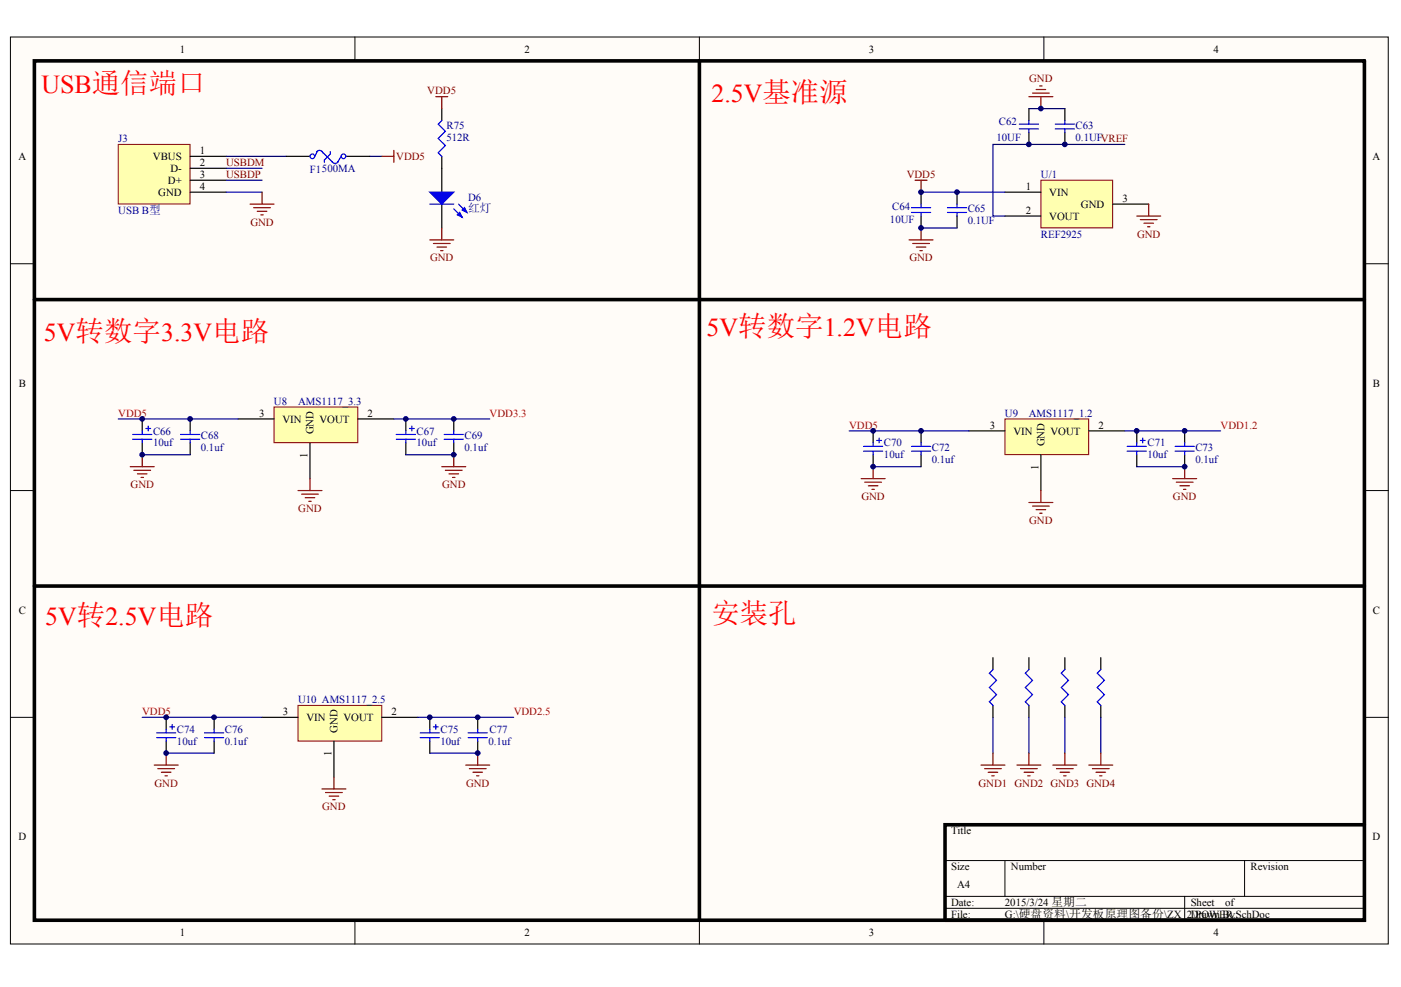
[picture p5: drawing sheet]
<svg xmlns="http://www.w3.org/2000/svg" width="287mm" height="202mm" viewBox="0 0 287 202" stroke-linecap="round" stroke-linejoin="round" font-family="sans-serif">
<defs><g id="words">
<text font-size="5.8" fill="#f00" x="145.6" y="127.7">安装孔</text>
<g font-size="5.3" fill="#f00">
<text x="8.5" y="19.1">USB通信端口</text>
<text x="145.6" y="20.9">2.5V基准源</text>
<text x="9" y="69.7">5V转数字3.3V电路</text>
<text x="144.6" y="68.8">5V转数字1.2V电路</text>
<text x="9.3" y="127.9">5V转2.5V电路</text>
</g>
<text font-size="2.4" fill="#000080" x="95.8" y="43.5">红灯</text>
<g font-size="2.2">
<text x="36.8" y="10.8">1</text>
<text x="107.4" y="10.8">2</text>
<text x="177.9" y="10.8">3</text>
<text x="248.4" y="10.8">4</text>
<text x="3.8" y="32.8">A</text>
<text x="31.3" y="32.8">VBUS</text>
<text x="34.9" y="35.2">D-</text>
<text x="40.9" y="31.6">1</text>
<text x="40.9" y="34">2</text>
<text x="281" y="32.8">A</text>
<text x="32.4" y="40.1">GND</text>
<text x="34.4" y="37.7">D+</text>
<text x="40.9" y="36.4">3</text>
<text x="40.9" y="38.9">4</text>
<text x="210" y="38.9">1</text>
<text x="214.8" y="40.1">VIN</text>
<text x="229.8" y="41.3">3</text>
<text x="210" y="43.8">2</text>
<text x="214.8" y="45">VOUT</text>
<text x="221.3" y="42.5">GND</text>
<text x="3.8" y="79.2">B</text>
<text x="281" y="79.2">B</text>
<text x="53" y="85.3">3</text>
<text x="57.8" y="86.5">VIN</text>
<text x="64.2" y="89" transform="rotate(-90 64.2 89)">GND</text>
<text x="65.4" y="86.5">VOUT</text>
<text x="75.2" y="85.3">2</text>
<text x="202.7" y="87.8">3</text>
<text x="207.5" y="89">VIN</text>
<text x="215" y="89">VOUT</text>
<text x="224.9" y="87.8">2</text>
<text x="63" y="93.8" transform="rotate(-90 63 93.8)">1</text>
<text x="213.8" y="91.4" transform="rotate(-90 213.8 91.4)">GND</text>
<text x="212.6" y="96.2" transform="rotate(-90 212.6 96.2)">1</text>
<text x="3.8" y="125.7">C</text>
<text x="281" y="125.7">C</text>
<text x="57.9" y="146.4">3</text>
<text x="62.7" y="147.7">VIN</text>
<text x="70.3" y="147.7">VOUT</text>
<text x="80.1" y="146.4">2</text>
<text x="67.9" y="154.9" transform="rotate(-90 67.9 154.9)">1</text>
<text x="69.1" y="150.1" transform="rotate(-90 69.1 150.1)">GND</text>
<text x="3.8" y="172.1">D</text>
<text x="194.7" y="170.9">Title</text>
<text x="281" y="172.1">D</text>
<text x="194.7" y="178.2">Size</text>
<text x="206.9" y="178.2">Number</text>
<text x="256" y="178.2">Revision</text>
<text x="194.7" y="185.6">Date:</text>
<text x="195.9" y="181.9">A4</text>
<text x="205.7" y="185.6">2015/3/24 星期二</text>
<text x="243.8" y="185.6">Sheet</text>
<text x="250.8" y="185.6">of</text>
<text x="36.8" y="191.7">1</text>
<text x="107.4" y="191.7">2</text>
<text x="177.9" y="191.7">3</text>
<text x="194.7" y="188">File:</text>
<text x="205.7" y="188">G:\硬盘资料\开发板原理图备份\ZX_2\POWER.SchDoc</text>
<text x="243.8" y="188">Drawn By:</text>
<text x="248.4" y="191.7">4</text>
</g>
<g font-size="2.2" fill="#800000">
<text x="210.7" y="16.9">GND</text>
<text x="87.5" y="19.3">VDD5</text>
<text x="46.3" y="34">USBDM</text>
<text x="81.1" y="32.8">VDD5</text>
<text x="46.3" y="36.4">USBDP</text>
<text x="185.6" y="36.4">VDD5</text>
<text x="51.3" y="46.2">GND</text>
<text x="88" y="53.5">GND</text>
<text x="186.2" y="53.5">GND</text>
<text x="232.8" y="48.7">GND</text>
<text x="26.7" y="100">GND</text>
<text x="90.5" y="100">GND</text>
<text x="61.1" y="104.9">GND</text>
<text x="176.3" y="102.4">GND</text>
<text x="210.7" y="107.3">GND</text>
<text x="240.1" y="102.4">GND</text>
<text x="31.6" y="161.1">GND</text>
<text x="95.4" y="161.1">GND</text>
<text x="200.3" y="161.1">GND1 GND2 GND3 GND4</text>
<text x="66" y="166">GND</text>
</g>
<g font-size="2.2" fill="#000080">
<text x="24.2" y="29.1">J3</text>
<text x="91.4" y="28.9">512R</text>
<text x="91.4" y="26.4">R75</text>
<text x="204" y="28.9">10UF</text>
<text x="204.5" y="25.7">C62</text>
<text x="220.2" y="28.9">0.1UFVREF</text>
<text x="220.2" y="26.4">C63</text>
<text x="63.5" y="35.5">F1500MA</text>
<text x="95.8" y="41.1">D6</text>
<text x="213.1" y="36.4">U/1</text>
<text x="24.2" y="43.8">USB B型</text>
<text x="182.2" y="45.7">10UF</text>
<text x="182.7" y="43">C64</text>
<text x="198.1" y="46">0.1UF</text>
<text x="198.1" y="43.5">C65</text>
<text x="213.1" y="48.7">REF2925</text>
<text x="56.1" y="82.9">U8</text>
<text x="61" y="82.9">AMS1117_3.3</text>
<text x="31.3" y="89">C66</text>
<text x="41.1" y="90">C68</text>
<text x="85.3" y="89">C67</text>
<text x="95.1" y="90">C69</text>
<text x="205.7" y="85.3">U9</text>
<text x="210.6" y="85.3">AMS1117_1.2</text>
<text x="31.3" y="91.4">10uf</text>
<text x="41.1" y="92.4">0.1uf</text>
<text x="85.3" y="91.4">10uf</text>
<text x="95.1" y="92.4">0.1uf</text>
<text x="181" y="93.9">10uf</text>
<text x="181" y="91.4">C70</text>
<text x="190.8" y="94.9">0.1uf</text>
<text x="190.8" y="92.4">C72</text>
<text x="234.9" y="93.9">10uf</text>
<text x="234.9" y="91.4">C71</text>
<text x="244.7" y="94.9">0.1uf</text>
<text x="244.7" y="92.4">C73</text>
<text x="61" y="144">U10 AMS1117_2.5</text>
<text x="36.2" y="152.5">10uf</text>
<text x="36.2" y="150.1">C74</text>
<text x="46" y="152.5">0.1uf</text>
<text x="46" y="150.1">C76</text>
<text x="90.2" y="152.5">10uf</text>
<text x="90.2" y="150.1">C75</text>
<text x="100" y="152.5">0.1uf</text>
<text x="100.2" y="150.1">C77</text>
</g>
<g font-size="2.2" fill="#bf0000">
<text x="24.2" y="85.3">VDD5</text>
<text x="100.2" y="85.3">VDD3.3</text>
<text x="173.8" y="87.8">VDD5</text>
<text x="249.9" y="87.8">VDD1.2</text>
<text x="29.1" y="146.4">VDD5</text>
<text x="105.2" y="146.4">VDD2.5</text>
</g>
</g></defs>
<g fill="#fffcf8" stroke="#000" stroke-width=".2">
<path d="M2.1 7.6h282.1v185.7h-282.1z"/>
<path d="M7 12.5h272.3v175.9h-272.3z"/>
</g>
<g fill="none" stroke="#000" stroke-width=".2">
<path d="M72.7 7.6v4.9M143.2 7.6v4.9M213.7 7.6v4.9M2.1 54h4.9M279.3 54h4.9M2.1 100.5h4.9M279.3 100.5h4.9M2.1 146.9h4.9M279.3 146.9h4.9M193.5 176.2h85.8M205.7 176.2v7.4M254.8 176.2v7.4"/>
<path d="M279.3 168.9h-85.8v19.6M72.7 188.5v4.9M143.2 188.5v4.9M193.5 183.6h85.8M193.5 186h85.8M213.7 188.5v4.9M242.5 183.6v4.9"/>
</g>
<path d="M24.2 29.6h14.7v12.2h-14.7z" fill="#ffffb0" stroke="#800000" stroke-width=".2"/>
<path d="M38.9 32h7.4M38.9 34.5h7.4M38.9 36.9h7.4M38.9 39.4h7.4M58.6 32h4.9M70.8 32h4.9M90.4 22.2v2.5M90.4 32v7.4M90.4 41.8v4.9" fill="none" stroke="#000" stroke-width=".25"/>
<path d="M46.3 36.9h7.3M46.3 39.4h7.3M46.3 32h12.3M46.3 34.5h7.3M75.7 32h2.5" fill="none" stroke="#000080" stroke-width=".25"/>
<g fill="none" stroke="#800000" stroke-width=".25">
<path d="M89.2 19.8h2.5M90.4 19.8v2.4M53.6 39.4v2.4M78.2 32h2.4M80.6 30.8v2.4M51.2 41.8h4.9M51.9 42.5h3.5M52.7 43.3h1.9M53.4 44h.5M88 49.1h4.9M88.7 49.9h3.5M89.5 50.6h1.9"/>
<path d="M90.2 51.3h.5M90.4 46.7v2.4"/>
</g>
<g fill="none" stroke="#00f" stroke-width=".25">
<path d="M64.8 31.1l.2-.2a.72 .72 0 0 1 1.1 .4M64.9 31l-.5 1M65.9 31l2.2 2.2M67.6 31v.5l-1.2 1.3v.4M69.2 33.1l-.1 .1a.72 .72 0 0 1-1.1 0M69.8 32l-.7 1.2M90.4 24.7l-.7 .7 1.5 1.5-1.5 1.5 1.5 1.4-1.5 1.5 .7 .7M88 41.8h4.9M92.9 42.8l1.7 1.7M93.9 41.8l1.7 1.7"/>
<circle cx="63.9" cy="32" r=".48"/>
<circle cx="70.3" cy="32" r=".48"/>
</g>
<g fill="#00f" stroke="#00f" stroke-width=".25">
<path d="M88 39.4h4.9l-2.5 2.4z"/>
<path d="M93.6 44l.5-.5 .5 1z"/>
<path d="M94.6 43l.5-.5 .5 1z"/>
</g>
<path d="M56.1 83.4h17.1v7.3h-17.1z" fill="#ffffb0" stroke="#800000" stroke-width=".2"/>
<g fill="none" stroke="#000" stroke-width=".25">
<path d="M29.1 85.8v2.4M29.1 90.7v2.4M38.9 85.8v2.4M38.9 90.7v2.4M48.7 85.8h7.4M63.5 90.7v7.3M73.3 85.8h7.3M83.1 85.8v2.4M83.1 90.7v2.4M92.9 85.8v2.4M92.9 90.7v2.4M203.3 134.7v2.4"/>
<path d="M210.6 134.7v2.4M218 134.7v2.4M225.4 134.7v2.4M203.3 144.5v2.4M210.6 144.5v2.4M218 144.5v2.4M225.4 144.5v2.4"/>
</g>
<g fill="none" stroke="#00f" stroke-width=".25">
<path d="M27.2 89h3.9M27.2 90h3.9M29.1 88.2v.8M29.1 90v.7M29.9 87.8h.9M30.3 87.3v.9M37 89h3.9M37 90h3.9M38.9 88.2v.8M38.9 90v.7M81.1 89h3.9M81.1 90h3.9"/>
<path d="M83.1 88.2v.8M83.1 90v.7M83.8 87.8h1M84.3 87.3v.9M90.9 89h4M90.9 90h4M92.9 88.2v.8M92.9 90v.7M203.3 137.1l-.8 .8 1.5 1.4-1.5 1.5 1.5 1.5-1.5 1.4 .8 .8M210.6 137.1l-.7 .8 1.5 1.4-1.5 1.5 1.5 1.5-1.5 1.4 .7 .8M218 137.1l-.7 .8 1.4 1.4-1.4 1.5 1.4 1.5-1.4 1.4 .7 .8M225.4 137.1l-.8 .8 1.5 1.4-1.5 1.5 1.5 1.5-1.5 1.4 .8 .8"/>
</g>
<path d="M24.2 85.8h24.5M29.1 93.1h9.8M80.6 85.8h19.7M83.1 93.1h9.8M203.3 146.9v7.3M210.6 146.9v7.3M218 146.9v7.3M225.4 146.9v7.3" fill="none" stroke="#000080" stroke-width=".25"/>
<g fill="none" stroke="#800000" stroke-width=".25">
<path d="M26.7 95.6h4.9M27.4 96.3h3.4M28.1 97h2M28.9 97.8h.5M29.1 93.1v2.5M63.5 98v2.5M90.4 95.6h4.9M91.2 96.3h3.4M91.9 97h2M92.6 97.8h.5M92.9 93.1v2.5M61 100.5h4.9"/>
<path d="M61.7 101.2h3.5M62.5 101.9h1.9M63.2 102.7h.5M200.8 156.7h4.9M201.6 157.4h3.4M202.3 158.2h2M203 158.9h.5M203.3 154.2v2.5M208.2 156.7h4.9M208.9 157.4h3.5M209.7 158.2h1.9M210.4 158.9h.5"/>
<path d="M210.6 154.2v2.5M215.5 156.7h4.9M216.3 157.4h3.4M217 158.2h2M217.7 158.9h.5M218 154.2v2.5M222.9 156.7h4.9M223.6 157.4h3.5M224.4 158.2h1.9M225.1 158.9h.5M225.4 154.2v2.5"/>
</g>
<path d="M213.1 36.9h14.7v9.8h-14.7z" fill="#ffffb0" stroke="#800000" stroke-width=".2"/>
<path d="M188.6 39.4v2.4M195.9 39.4v2.4M205.7 39.4h7.4M210.6 22.2v2.5M210.6 27.1v2.5M218 22.2v2.5M218 27.1v2.5M188.6 44.2v2.5M195.9 44.2v2.5M205.7 44.2h7.4M227.8 41.8h7.4" fill="none" stroke="#000" stroke-width=".25"/>
<path d="M187.3 36.9h2.5M188.6 36.9v2.5" fill="none" stroke="#800000" stroke-width=".25"/>
<g fill="none" stroke="#00f" stroke-width=".25">
<path d="M208.7 26.4h3.9M208.7 25.4h3.9M210.6 24.7v.7M210.6 26.4v.7M216 26.4h4M216 25.4h4M218 24.7v.7M218 26.4v.7M186.6 43.5h3.9M186.6 42.5h3.9M188.6 41.8v.7M188.6 43.5v.7"/>
<path d="M194 43.5h3.9M194 42.5h3.9M195.9 41.8v.7M195.9 43.5v.7"/>
</g>
<path d="M188.6 39.4h17.1M210.6 22.2h7.4M230.3 29.6h-27v14.6h2.4M188.6 46.7h7.3" fill="none" stroke="#000080" stroke-width=".25"/>
<path d="M205.7 85.8h17.2v7.3h-17.2z" fill="#ffffb0" stroke="#800000" stroke-width=".2"/>
<path d="M178.7 88.2v2.5M178.7 93.1v2.5M188.6 88.2v2.5M188.6 93.1v2.5M198.4 88.2h7.3M213.1 93.1v7.4M222.9 88.2h7.4M232.7 88.2v2.5M232.7 93.1v2.5M242.5 88.2v2.5M242.5 93.1v2.5" fill="none" stroke="#000" stroke-width=".25"/>
<g fill="none" stroke="#00f" stroke-width=".25">
<path d="M176.8 91.4h3.9M176.8 92.4h3.9M178.7 90.7v.7M178.7 92.4v.7M179.5 90.2h1M180 89.7v1M186.6 91.4h3.9M186.6 92.4h3.9M188.6 90.7v.7M188.6 92.4v.7M230.7 91.4h4M230.7 92.4h4"/>
<path d="M232.7 90.7v.7M232.7 92.4v.7M233.4 90.2h1M233.9 89.7v1M240.6 91.4h3.9M240.6 92.4h3.9M242.5 90.7v.7M242.5 92.4v.7"/>
</g>
<path d="M173.8 88.2h24.6M178.7 95.6h9.9M230.3 88.2h19.6M232.7 95.6h9.8" fill="none" stroke="#000080" stroke-width=".25"/>
<g fill="none" stroke="#800000" stroke-width=".25">
<path d="M210.6 19.8h4.9M211.4 19.1h3.4M212.1 18.3h2M212.8 17.6h.5M213.1 19.8v2.4M186.1 49.1h4.9M186.8 49.9h3.5M187.6 50.6h1.9M188.3 51.3h.5M188.6 46.7v2.4M232.7 44.2h4.9M233.4 45h3.5"/>
<path d="M234.2 45.7h1.9M234.9 46.4h.5M235.2 41.8v2.4M176.3 98h4.9M177 98.8h3.5M177.8 99.5h1.9M178.7 95.6v2.4M240.1 98h4.9M240.8 98.8h3.4M241.5 99.5h2M242.5 95.6v2.4M178.5 100.2h.5"/>
<path d="M210.6 102.9h4.9M211.4 103.6h3.4M212.1 104.4h2M212.8 105.1h.5M213.1 100.5v2.4M242.3 100.2h.5"/>
</g>
<path d="M61 144.5h17.2v7.3h-17.2z" fill="#ffffb0" stroke="#800000" stroke-width=".2"/>
<path d="M34 146.9v2.5M34 151.8v2.4M43.8 146.9v2.5M43.8 151.8v2.4M53.6 146.9h7.4M68.4 151.8v7.3M78.2 146.9h7.3M88 146.9v2.5M88 151.8v2.4M97.8 146.9v2.5M97.8 151.8v2.4" fill="none" stroke="#000" stroke-width=".25"/>
<g fill="none" stroke="#00f" stroke-width=".25">
<path d="M32.1 150.1h3.9M32.1 151.1h3.9M34 149.4v.7M34 151.1v.7M34.8 148.9h.9M35.2 148.4v1M41.9 150.1h3.9M41.9 151.1h3.9M43.8 149.4v.7M43.8 151.1v.7M86 150.1h3.9M86 151.1h3.9"/>
<path d="M88 149.4v.7M88 151.1v.7M88.7 148.9h1M89.2 148.4v1M95.8 150.1h4M95.8 151.1h4M97.8 149.4v.7M97.8 151.1v.7"/>
</g>
<path d="M29.1 146.9h24.5M34 154.2h9.8M85.5 146.9h19.7M88 154.2h9.8" fill="none" stroke="#000080" stroke-width=".25"/>
<g fill="none" stroke="#800000" stroke-width=".25">
<path d="M31.6 156.7h4.9M32.3 157.4h3.4M33 158.2h2M33.8 158.9h.5M34 154.2v2.5M68.4 159.1v2.5M95.3 156.7h5M96.1 157.4h3.4M96.8 158.2h2M97.6 158.9h.4M97.8 154.2v2.5M65.9 161.6h4.9"/>
<path d="M66.6 162.3h3.5M67.4 163h1.9M68.1 163.8h.5"/>
</g>
<path d="M7 12.5h272.3v176h-272.3zM143.2 12.5v176M7 61.4h272.3M7 120h272.3M279.3 168.9h-85.8v19.6h85.8" fill="none" stroke="#000" stroke-width=".74"/>
<g fill="#000080" stroke="#000080" stroke-width=".2">
<circle cx="29.1" cy="93.1" r=".48"/>
<circle cx="29.1" cy="85.8" r=".48"/>
<circle cx="34" cy="154.2" r=".48"/>
<circle cx="34" cy="146.9" r=".48"/>
<circle cx="38.9" cy="85.8" r=".48"/>
<circle cx="43.8" cy="146.9" r=".48"/>
<circle cx="83.1" cy="85.8" r=".48"/>
<circle cx="88" cy="146.9" r=".48"/>
<circle cx="92.9" cy="93.1" r=".48"/>
<circle cx="92.9" cy="85.8" r=".48"/>
<circle cx="97.8" cy="154.2" r=".48"/>
<circle cx="97.8" cy="146.9" r=".48"/>
<circle cx="178.7" cy="95.6" r=".48"/>
<circle cx="178.7" cy="88.2" r=".48"/>
<circle cx="188.5" cy="88.2" r=".48"/>
<circle cx="188.5" cy="46.7" r=".48"/>
<circle cx="188.5" cy="39.3" r=".48"/>
<circle cx="195.9" cy="39.3" r=".48"/>
<circle cx="210.6" cy="29.6" r=".48"/>
<circle cx="213.1" cy="22.2" r=".48"/>
<circle cx="218" cy="29.6" r=".48"/>
<circle cx="232.7" cy="88.2" r=".48"/>
<circle cx="242.5" cy="95.6" r=".48"/>
<circle cx="242.5" cy="88.2" r=".48"/>
</g>
<use href="#words"/>
</svg>
